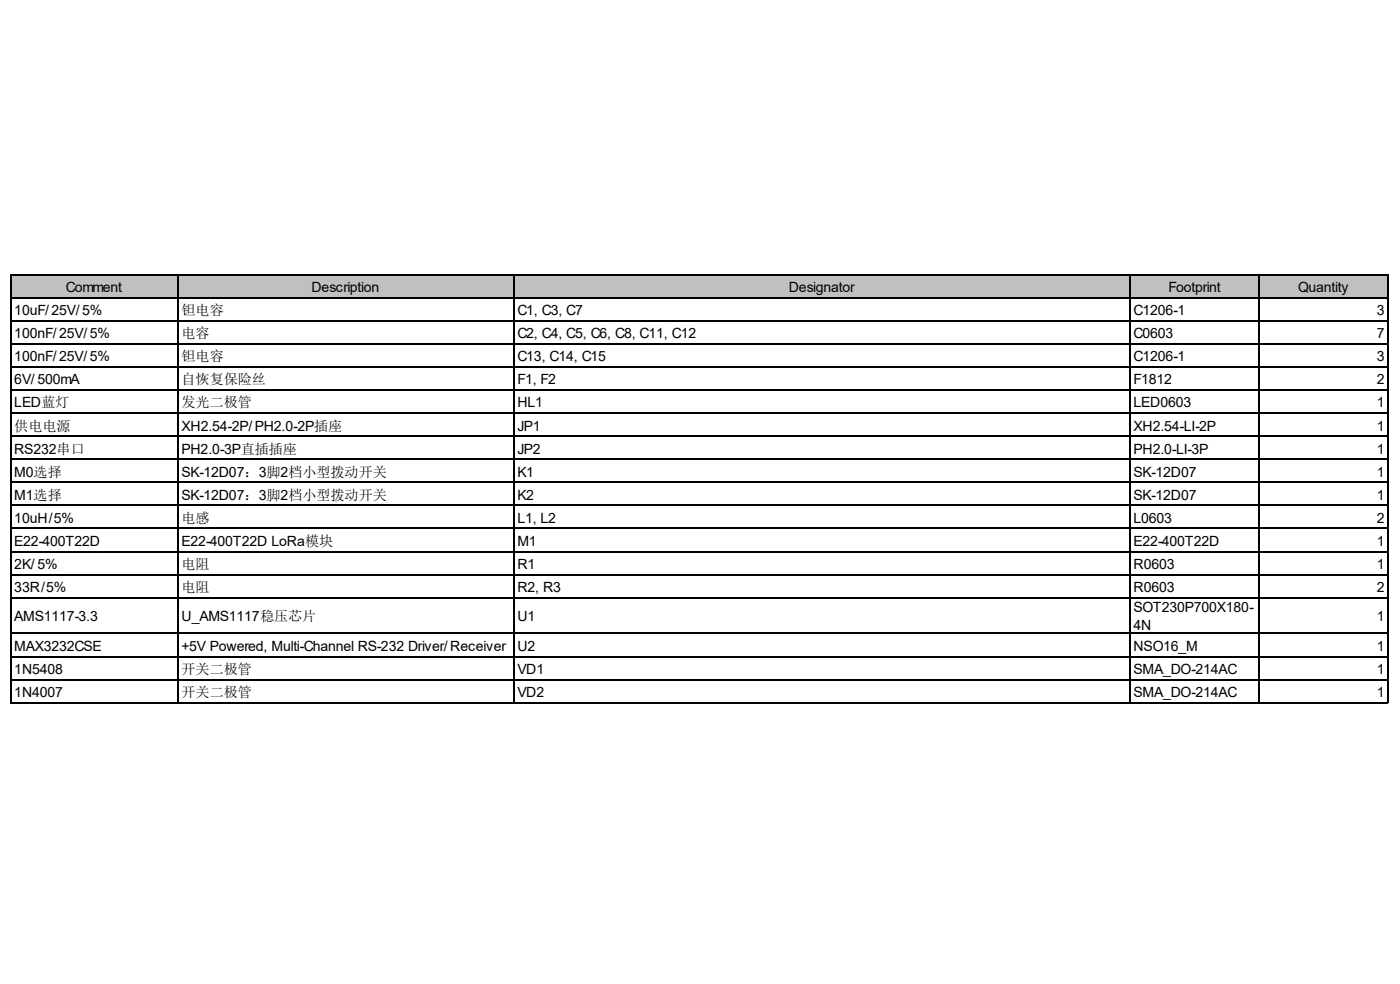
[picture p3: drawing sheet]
<svg xmlns="http://www.w3.org/2000/svg" width="288mm" height="202mm" viewBox="0 0 288 202" stroke-linecap="round" stroke-linejoin="round" font-family="sans-serif">
<defs><g id="words">
<g font-size="2.9">
<text x="2.9" y="64.8">10uF/ 25V/ 5%</text>
<text x="13.5" y="60">Comment</text>
<text x="37.3" y="64.8">钽电容</text>
<text x="64.1" y="60">Description</text>
<text x="106.4" y="64.8">C1, C3, C7</text>
<text x="162.2" y="60">Designator</text>
<text x="233.1" y="64.8">C1206-1</text>
<text x="240.2" y="60">Footprint</text>
<text x="267" y="60">Quantity</text>
<text x="283.1" y="64.8">3</text>
<text x="2.9" y="69.5">100nF/ 25V/ 5%</text>
<text x="37.3" y="69.5">电容</text>
<text x="106.4" y="69.5">C2, C4, C5, C6, C8, C11, C12</text>
<text x="233.1" y="69.5">C0603</text>
<text x="283.1" y="69.5">7</text>
<text x="2.9" y="74.2">100nF/ 25V/ 5%</text>
<text x="37.3" y="74.2">钽电容</text>
<text x="106.4" y="74.2">C13, C14, C15</text>
<text x="233.1" y="74.2">C1206-1</text>
<text x="283.1" y="74.2">3</text>
<text x="2.9" y="79">6V/ 500mA</text>
<text x="2.9" y="83.7">LED蓝灯</text>
<text x="37.3" y="79">自恢复保险丝</text>
<text x="37.3" y="83.7">发光二极管</text>
<text x="106.4" y="79">F1, F2</text>
<text x="106.4" y="83.7">HL1</text>
<text x="233.1" y="79">F1812</text>
<text x="233.1" y="83.7">LED0603</text>
<text x="283.1" y="79">2</text>
<text x="283.1" y="83.7">1</text>
<text x="2.9" y="88.4">供电电源</text>
<text x="37.3" y="88.4">XH2.54-2P/ PH2.0-2P插座</text>
<text x="106.4" y="88.4">JP1</text>
<text x="233.1" y="88.4">XH2.54-LI-2P</text>
<text x="283.1" y="88.4">1</text>
<text x="2.9" y="93.2">RS232串口</text>
<text x="37.3" y="93.2">PH2.0-3P直插插座</text>
<text x="106.4" y="93.2">JP2</text>
<text x="233.1" y="93.2">PH2.0-LI-3P</text>
<text x="283.1" y="93.2">1</text>
<text x="2.9" y="97.9">M0选择</text>
<text x="37.3" y="97.9">SK-12D07：3脚2档小型拨动开关</text>
<text x="106.4" y="97.9">K1</text>
<text x="233.1" y="97.9">SK-12D07</text>
<text x="283.1" y="97.9">1</text>
<text x="2.9" y="102.6">M1选择</text>
<text x="2.9" y="107.4">10uH/5%</text>
<text x="37.3" y="102.6">SK-12D07：3脚2档小型拨动开关</text>
<text x="37.3" y="107.4">电感</text>
<text x="106.4" y="102.6">K2</text>
<text x="106.4" y="107.4">L1, L2</text>
<text x="233.1" y="102.6">SK-12D07</text>
<text x="233.1" y="107.4">L0603</text>
<text x="283.1" y="102.6">1</text>
<text x="283.1" y="107.4">2</text>
<text x="2.9" y="112.1">E22-400T22D</text>
<text x="37.3" y="112.1">E22-400T22D LoRa模块</text>
<text x="106.4" y="112.1">M1</text>
<text x="233.1" y="112.1">E22-400T22D</text>
<text x="283.1" y="112.1">1</text>
<text x="2.9" y="116.8">2K/ 5%</text>
<text x="37.3" y="116.8">电阻</text>
<text x="106.4" y="116.8">R1</text>
<text x="233.1" y="116.8">R0603</text>
<text x="283.1" y="116.8">1</text>
<text x="2.9" y="121.6">33R/5%</text>
<text x="37.3" y="121.6">电阻</text>
<text x="106.4" y="121.6">R2, R3</text>
<text x="233.1" y="121.6">R0603</text>
<text x="233.1" y="125.8">SOT230P700X180-</text>
<text x="283.1" y="121.6">2</text>
<text x="2.9" y="127.6">AMS1117-3.3</text>
<text x="37.3" y="127.6">U_AMS1117稳压芯片</text>
<text x="106.4" y="127.6">U1</text>
<text x="233.1" y="129.5">4N</text>
<text x="283.1" y="127.6">1</text>
<text x="2.9" y="133.7">MAX3232CSE</text>
<text x="37.3" y="133.7">+5V Powered, Multi-Channel RS-232 Driver/ Receiver</text>
<text x="106.4" y="133.7">U2</text>
<text x="233.1" y="133.7">NSO16_M</text>
<text x="283.1" y="133.7">1</text>
<text x="2.9" y="138.4">1N5408</text>
<text x="2.9" y="143.1">1N4007</text>
<text x="37.3" y="138.4">开关二极管</text>
<text x="37.3" y="143.1">开关二极管</text>
<text x="106.4" y="138.4">VD1</text>
<text x="106.4" y="143.1">VD2</text>
<text x="233.1" y="138.4">SMA_DO-214AC</text>
<text x="233.1" y="143.1">SMA_DO-214AC</text>
<text x="283.1" y="138.4">1</text>
<text x="283.1" y="143.1">1</text>
</g>
</g></defs>
<g fill="#c0c0c0">
<path d="M2.4 56.6h34.4v4.8h-34.4z" fill-rule="evenodd"/>
<path d="M36.5 56.6h69.4v4.8h-69.4z" fill-rule="evenodd"/>
<path d="M105.6 56.6h127v4.8h-127z" fill-rule="evenodd"/>
<path d="M232.3 56.6h26.7v4.8h-26.7z" fill-rule="evenodd"/>
<path d="M258.8 56.6h26.7v4.8h-26.7z" fill-rule="evenodd"/>
</g>
<g fill="none" stroke="#000" stroke-width=".26">
<path d="M2.2 56.5h283.3M2.3 56.4v88.1M36.7 56.4v88.1M105.7 56.4v88.1M232.4 56.4v88.1M258.9 56.4v88.1M285.3 56.4v88.1M2.2 61.2h283.3M2.2 66h283.3M2.2 70.7h283.3M2.2 75.4h283.3M2.2 80.2h283.3"/>
<path d="M2.2 84.9h283.3M2.2 89.6h283.3M2.2 94.4h283.3M2.2 99.1h283.3M2.2 103.8h283.3M2.2 108.6h283.3M2.2 113.3h283.3M2.2 118h283.3M2.2 122.8h283.3M2.2 130.1h283.3M2.2 134.9h283.3M2.2 139.6h283.3"/>
<path d="M2.2 144.3h283.3"/>
</g>
<use href="#words"/>
</svg>
